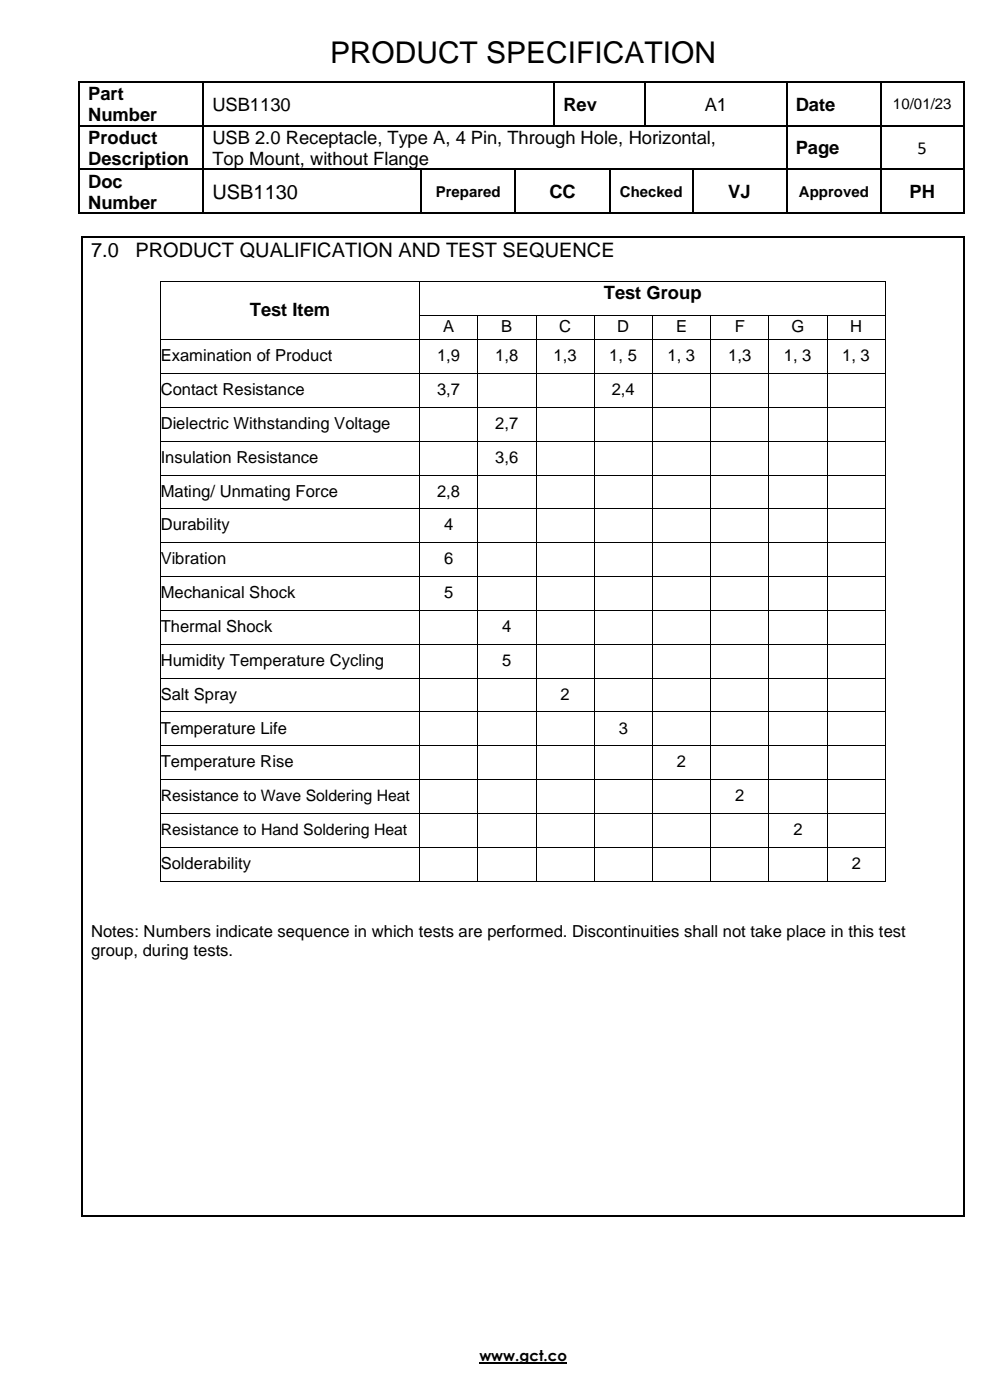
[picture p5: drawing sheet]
<svg xmlns="http://www.w3.org/2000/svg" width="210mm" height="297mm" viewBox="0 0 210 297" stroke-linecap="round" stroke-linejoin="round" font-family="sans-serif">
<defs><g id="words">
<text font-size="6.3" x="70" y="13.4">PRODUCT SPECIFICATION</text>
<g font-size="4.2">
<text x="45" y="42.2">USB1130</text>
<text x="19.3" y="54.5">7.0</text>
<text x="28.7" y="54.5">PRODUCT QUALIFICATION AND TEST SEQUENCE</text>
</g>
<g font-size="3.9">
<text x="18.7" y="21.2">Part</text>
<text x="45" y="23.5">USB1130</text>
<text x="119.5" y="23.5">Rev</text>
<text x="149.5" y="23.5">A1</text>
<text x="168.8" y="23.5">Date</text>
<text x="18.7" y="25.7">Number</text>
<text x="18.7" y="30.5">Product</text>
<text x="18.7" y="35">Description</text>
<text x="45" y="30.5">USB 2.0 Receptacle, Type A, 4 Pin, Through Hole, Horizontal,</text>
<text x="45" y="35">Top Mount, without Flange</text>
<text x="168.8" y="32.7">Page</text>
<text x="194.6" y="32.6">5</text>
<text x="18.7" y="39.8">Doc</text>
<text x="18.7" y="44.2">Number</text>
<text x="116.5" y="42">CC</text>
<text x="154.5" y="42">VJ</text>
<text x="192.9" y="42">PH</text>
<text x="128" y="63.4">Test Group</text>
<text x="53" y="66.9">Test Item</text>
</g>
<g font-size="3.5">
<text x="94" y="70.5">A</text>
<text x="106.3" y="70.5">B</text>
<text x="118.6" y="70.5">C</text>
<text x="130.9" y="70.5">D</text>
<text x="143.4" y="70.5">E</text>
<text x="155.8" y="70.5">F</text>
<text x="167.8" y="70.5">G</text>
<text x="180.3" y="70.5">H</text>
<text x="34.1" y="76.6">Examination of Product</text>
<text x="92.7" y="76.6">1,9</text>
<text x="105.1" y="76.6">1,8</text>
<text x="117.4" y="76.6">1,3</text>
<text x="129.2" y="76.6">1, 5</text>
<text x="141.6" y="76.6">1, 3</text>
<text x="154.5" y="76.6">1,3</text>
<text x="166.3" y="76.6">1, 3</text>
<text x="178.6" y="76.6">1, 3</text>
<text x="34.1" y="83.8">Contact Resistance</text>
<text x="92.7" y="83.8">3,7</text>
<text x="129.7" y="83.8">2,4</text>
<text x="34.1" y="90.9">Dielectric Withstanding Voltage</text>
<text x="105.1" y="90.9">2,7</text>
<text x="34.1" y="98.1">Insulation Resistance</text>
<text x="105.1" y="98.1">3,6</text>
<text x="34.1" y="105.3">Mating/ Unmating Force</text>
<text x="92.7" y="105.3">2,8</text>
<text x="34.1" y="112.5">Durability</text>
<text x="94.2" y="112.5">4</text>
<text x="34.1" y="119.7">Vibration</text>
<text x="94.2" y="119.7">6</text>
<text x="34.1" y="126.8">Mechanical Shock</text>
<text x="94.2" y="126.8">5</text>
<text x="34.1" y="134">Thermal Shock</text>
<text x="106.5" y="134">4</text>
<text x="34.1" y="141.2">Humidity Temperature Cycling</text>
<text x="106.5" y="141.2">5</text>
<text x="34.1" y="148.4">Salt Spray</text>
<text x="118.9" y="148.4">2</text>
<text x="34.1" y="155.6">Temperature Life</text>
<text x="131.2" y="155.6">3</text>
<text x="34.1" y="162.8">Temperature Rise</text>
<text x="143.6" y="162.8">2</text>
<text x="155.9" y="170">2</text>
<text x="168.3" y="177.1">2</text>
<text x="34.1" y="184.3">Solderability</text>
<text x="180.6" y="184.3">2</text>
<text x="19.3" y="198.7">Notes: Numbers indicate sequence in which tests are performed. Discontinuities shall not take place in this test</text>
<text x="19.3" y="202.8">group, during tests.</text>
</g>
<g font-size="3.3">
<text x="34.1" y="169.9">Resistance to Wave Soldering Heat</text>
<text x="34.1" y="177.1">Resistance to Hand Soldering Heat</text>
</g>
<g font-size="3.2">
<text x="189.4" y="23.2">10/01/23</text>
<text x="92.4" y="41.7">Prepared</text>
<text x="131.5" y="41.7">Checked</text>
<text x="169.5" y="41.7">Approved</text>
<text x="101.7" y="288.8">www.gct.co</text>
</g>
</g></defs>
<g fill="#000">
<path d="M16.6 17.2h.4v.4h-.4z" fill-rule="evenodd"/>
<path d="M16.6 17.2h.4v.4h-.4z" fill-rule="evenodd"/>
<path d="M43 17.2h.3v.4h-.3z" fill-rule="evenodd"/>
<path d="M117.4 17.2h.4v.4h-.4z" fill-rule="evenodd"/>
<path d="M136.7 17.2h.3v.4h-.3z" fill-rule="evenodd"/>
<path d="M166.7 17.2h.3v.4h-.3z" fill-rule="evenodd"/>
<path d="M186.7 17.2h.4v.4h-.4z" fill-rule="evenodd"/>
<path d="M204.2 17.2h.4v.4h-.4z" fill-rule="evenodd"/>
<path d="M204.2 17.2h.4v.4h-.4z" fill-rule="evenodd"/>
<path d="M16.6 26.5h.4v.3h-.4z" fill-rule="evenodd"/>
<path d="M16.6 35.8h.4v.3h-.4z" fill-rule="evenodd"/>
<path d="M43 26.5h.3v.3h-.3z" fill-rule="evenodd"/>
<path d="M43 35.8h.3v.3h-.3z" fill-rule="evenodd"/>
<path d="M89.2 35.8h.3v.3h-.3z" fill-rule="evenodd"/>
<path d="M109.2 35.8h.3v.3h-.3z" fill-rule="evenodd"/>
<path d="M117.4 26.5h.4v.3h-.4z" fill-rule="evenodd"/>
<path d="M129.2 35.8h.3v.3h-.3z" fill-rule="evenodd"/>
<path d="M136.7 26.5h.3v.3h-.3z" fill-rule="evenodd"/>
<path d="M146.7 35.8h.4v.3h-.4z" fill-rule="evenodd"/>
<path d="M166.7 26.5h.3v.3h-.3z" fill-rule="evenodd"/>
<path d="M166.7 35.8h.3v.3h-.3z" fill-rule="evenodd"/>
<path d="M186.7 26.5h.4v.3h-.4z" fill-rule="evenodd"/>
<path d="M186.7 35.8h.4v.3h-.4z" fill-rule="evenodd"/>
<path d="M204.2 26.5h.4v.3h-.4z" fill-rule="evenodd"/>
<path d="M204.2 35.8h.4v.3h-.4z" fill-rule="evenodd"/>
<path d="M16.6 45.1h.4v.3h-.4z" fill-rule="evenodd"/>
<path d="M16.6 45.1h.4v.3h-.4z" fill-rule="evenodd"/>
<path d="M17.2 50.2h.4v.3h-.4z" fill-rule="evenodd"/>
<path d="M17.2 50.2h.4v.3h-.4z" fill-rule="evenodd"/>
<path d="M33.9 59.6h.2v.2h-.2z" fill-rule="evenodd"/>
<path d="M33.9 59.6h.2v.2h-.2z" fill-rule="evenodd"/>
<path d="M43 45.1h.3v.3h-.3z" fill-rule="evenodd"/>
<path d="M88.9 59.6h.2v.2h-.2z" fill-rule="evenodd"/>
<path d="M89.2 45.1h.3v.3h-.3z" fill-rule="evenodd"/>
<path d="M109.2 45.1h.3v.3h-.3z" fill-rule="evenodd"/>
<path d="M129.2 45.1h.3v.3h-.3z" fill-rule="evenodd"/>
<path d="M146.7 45.1h.4v.3h-.4z" fill-rule="evenodd"/>
<path d="M166.7 45.1h.3v.3h-.3z" fill-rule="evenodd"/>
<path d="M186.7 45.1h.4v.3h-.4z" fill-rule="evenodd"/>
<path d="M187.7 59.6h.2v.2h-.2z" fill-rule="evenodd"/>
<path d="M187.7 59.6h.2v.2h-.2z" fill-rule="evenodd"/>
<path d="M204.2 45.1h.4v.3h-.4z" fill-rule="evenodd"/>
<path d="M204.2 45.1h.4v.3h-.4z" fill-rule="evenodd"/>
<path d="M204.2 50.2h.4v.3h-.4z" fill-rule="evenodd"/>
<path d="M204.2 50.2h.4v.3h-.4z" fill-rule="evenodd"/>
<path d="M33.9 66.9h.2v.2h-.2z" fill-rule="evenodd"/>
<path d="M33.9 71.9h.2v.2h-.2z" fill-rule="evenodd"/>
<path d="M33.9 79.1h.2v.2h-.2z" fill-rule="evenodd"/>
<path d="M88.9 66.9h.2v.2h-.2z" fill-rule="evenodd"/>
<path d="M88.9 71.9h.2v.2h-.2z" fill-rule="evenodd"/>
<path d="M88.9 79.1h.2v.2h-.2z" fill-rule="evenodd"/>
<path d="M101.2 66.9h.2v.2h-.2z" fill-rule="evenodd"/>
<path d="M101.2 71.9h.2v.2h-.2z" fill-rule="evenodd"/>
<path d="M101.2 79.1h.2v.2h-.2z" fill-rule="evenodd"/>
<path d="M113.6 66.9h.2v.2h-.2z" fill-rule="evenodd"/>
<path d="M113.6 71.9h.2v.2h-.2z" fill-rule="evenodd"/>
<path d="M113.6 79.1h.2v.2h-.2z" fill-rule="evenodd"/>
<path d="M125.9 66.9h.2v.2h-.2z" fill-rule="evenodd"/>
<path d="M125.9 71.9h.2v.2h-.2z" fill-rule="evenodd"/>
<path d="M125.9 79.1h.2v.2h-.2z" fill-rule="evenodd"/>
<path d="M138.3 66.9h.2v.2h-.2z" fill-rule="evenodd"/>
<path d="M138.3 71.9h.2v.2h-.2z" fill-rule="evenodd"/>
<path d="M138.3 79.1h.2v.2h-.2z" fill-rule="evenodd"/>
<path d="M150.7 66.9h.1v.2h-.1z" fill-rule="evenodd"/>
<path d="M150.7 71.9h.1v.2h-.1z" fill-rule="evenodd"/>
<path d="M150.7 79.1h.1v.2h-.1z" fill-rule="evenodd"/>
<path d="M163 66.9h.1v.2h-.1z" fill-rule="evenodd"/>
<path d="M163 71.9h.1v.2h-.1z" fill-rule="evenodd"/>
<path d="M163 79.1h.1v.2h-.1z" fill-rule="evenodd"/>
<path d="M175.3 66.9h.2v.2h-.2z" fill-rule="evenodd"/>
<path d="M175.3 71.9h.2v.2h-.2z" fill-rule="evenodd"/>
<path d="M175.3 79.1h.2v.2h-.2z" fill-rule="evenodd"/>
<path d="M187.7 66.9h.2v.2h-.2z" fill-rule="evenodd"/>
<path d="M187.7 71.9h.2v.2h-.2z" fill-rule="evenodd"/>
<path d="M187.7 79.1h.2v.2h-.2z" fill-rule="evenodd"/>
<path d="M33.9 86.3h.2v.2h-.2z" fill-rule="evenodd"/>
<path d="M33.9 93.5h.2v.2h-.2z" fill-rule="evenodd"/>
<path d="M88.9 86.3h.2v.2h-.2z" fill-rule="evenodd"/>
<path d="M88.9 93.5h.2v.2h-.2z" fill-rule="evenodd"/>
<path d="M101.2 86.3h.2v.2h-.2z" fill-rule="evenodd"/>
<path d="M101.2 93.5h.2v.2h-.2z" fill-rule="evenodd"/>
<path d="M113.6 86.3h.2v.2h-.2z" fill-rule="evenodd"/>
<path d="M113.6 93.5h.2v.2h-.2z" fill-rule="evenodd"/>
<path d="M125.9 86.3h.2v.2h-.2z" fill-rule="evenodd"/>
<path d="M125.9 93.5h.2v.2h-.2z" fill-rule="evenodd"/>
<path d="M138.3 86.3h.2v.2h-.2z" fill-rule="evenodd"/>
<path d="M138.3 93.5h.2v.2h-.2z" fill-rule="evenodd"/>
<path d="M150.7 86.3h.1v.2h-.1z" fill-rule="evenodd"/>
<path d="M150.7 93.5h.1v.2h-.1z" fill-rule="evenodd"/>
<path d="M163 86.3h.1v.2h-.1z" fill-rule="evenodd"/>
<path d="M163 93.5h.1v.2h-.1z" fill-rule="evenodd"/>
<path d="M175.3 86.3h.2v.2h-.2z" fill-rule="evenodd"/>
<path d="M175.3 93.5h.2v.2h-.2z" fill-rule="evenodd"/>
<path d="M187.7 86.3h.2v.2h-.2z" fill-rule="evenodd"/>
<path d="M187.7 93.5h.2v.2h-.2z" fill-rule="evenodd"/>
<path d="M33.9 100.7h.2v.2h-.2z" fill-rule="evenodd"/>
<path d="M33.9 107.8h.2v.2h-.2z" fill-rule="evenodd"/>
<path d="M33.9 115h.2v.2h-.2z" fill-rule="evenodd"/>
<path d="M88.9 100.7h.2v.2h-.2z" fill-rule="evenodd"/>
<path d="M88.9 107.8h.2v.2h-.2z" fill-rule="evenodd"/>
<path d="M88.9 115h.2v.2h-.2z" fill-rule="evenodd"/>
<path d="M101.2 100.7h.2v.2h-.2z" fill-rule="evenodd"/>
<path d="M101.2 107.8h.2v.2h-.2z" fill-rule="evenodd"/>
<path d="M101.2 115h.2v.2h-.2z" fill-rule="evenodd"/>
<path d="M113.6 100.7h.2v.2h-.2z" fill-rule="evenodd"/>
<path d="M113.6 107.8h.2v.2h-.2z" fill-rule="evenodd"/>
<path d="M113.6 115h.2v.2h-.2z" fill-rule="evenodd"/>
<path d="M125.9 100.7h.2v.2h-.2z" fill-rule="evenodd"/>
<path d="M125.9 107.8h.2v.2h-.2z" fill-rule="evenodd"/>
<path d="M125.9 115h.2v.2h-.2z" fill-rule="evenodd"/>
<path d="M138.3 100.7h.2v.2h-.2z" fill-rule="evenodd"/>
<path d="M138.3 107.8h.2v.2h-.2z" fill-rule="evenodd"/>
<path d="M138.3 115h.2v.2h-.2z" fill-rule="evenodd"/>
<path d="M150.7 100.7h.1v.2h-.1z" fill-rule="evenodd"/>
<path d="M150.7 107.8h.1v.2h-.1z" fill-rule="evenodd"/>
<path d="M150.7 115h.1v.2h-.1z" fill-rule="evenodd"/>
<path d="M163 100.7h.1v.2h-.1z" fill-rule="evenodd"/>
<path d="M163 107.8h.1v.2h-.1z" fill-rule="evenodd"/>
<path d="M163 115h.1v.2h-.1z" fill-rule="evenodd"/>
<path d="M175.3 100.7h.2v.2h-.2z" fill-rule="evenodd"/>
<path d="M175.3 107.8h.2v.2h-.2z" fill-rule="evenodd"/>
<path d="M175.3 115h.2v.2h-.2z" fill-rule="evenodd"/>
<path d="M187.7 100.7h.2v.2h-.2z" fill-rule="evenodd"/>
<path d="M187.7 107.8h.2v.2h-.2z" fill-rule="evenodd"/>
<path d="M187.7 115h.2v.2h-.2z" fill-rule="evenodd"/>
<path d="M33.9 122.2h.2v.2h-.2z" fill-rule="evenodd"/>
<path d="M33.9 129.4h.2v.2h-.2z" fill-rule="evenodd"/>
<path d="M33.9 136.6h.2v.2h-.2z" fill-rule="evenodd"/>
<path d="M88.9 122.2h.2v.2h-.2z" fill-rule="evenodd"/>
<path d="M88.9 129.4h.2v.2h-.2z" fill-rule="evenodd"/>
<path d="M88.9 136.6h.2v.2h-.2z" fill-rule="evenodd"/>
<path d="M101.2 122.2h.2v.2h-.2z" fill-rule="evenodd"/>
<path d="M101.2 129.4h.2v.2h-.2z" fill-rule="evenodd"/>
<path d="M101.2 136.6h.2v.2h-.2z" fill-rule="evenodd"/>
<path d="M113.6 122.2h.2v.2h-.2z" fill-rule="evenodd"/>
<path d="M113.6 129.4h.2v.2h-.2z" fill-rule="evenodd"/>
<path d="M113.6 136.6h.2v.2h-.2z" fill-rule="evenodd"/>
<path d="M125.9 122.2h.2v.2h-.2z" fill-rule="evenodd"/>
<path d="M125.9 129.4h.2v.2h-.2z" fill-rule="evenodd"/>
<path d="M125.9 136.6h.2v.2h-.2z" fill-rule="evenodd"/>
<path d="M138.3 122.2h.2v.2h-.2z" fill-rule="evenodd"/>
<path d="M138.3 129.4h.2v.2h-.2z" fill-rule="evenodd"/>
<path d="M138.3 136.6h.2v.2h-.2z" fill-rule="evenodd"/>
<path d="M150.7 122.2h.1v.2h-.1z" fill-rule="evenodd"/>
<path d="M150.7 129.4h.1v.2h-.1z" fill-rule="evenodd"/>
<path d="M150.7 136.6h.1v.2h-.1z" fill-rule="evenodd"/>
<path d="M163 122.2h.1v.2h-.1z" fill-rule="evenodd"/>
<path d="M163 129.4h.1v.2h-.1z" fill-rule="evenodd"/>
<path d="M163 136.6h.1v.2h-.1z" fill-rule="evenodd"/>
<path d="M175.3 122.2h.2v.2h-.2z" fill-rule="evenodd"/>
<path d="M175.3 129.4h.2v.2h-.2z" fill-rule="evenodd"/>
<path d="M175.3 136.6h.2v.2h-.2z" fill-rule="evenodd"/>
<path d="M187.7 122.2h.2v.2h-.2z" fill-rule="evenodd"/>
<path d="M187.7 129.4h.2v.2h-.2z" fill-rule="evenodd"/>
<path d="M187.7 136.6h.2v.2h-.2z" fill-rule="evenodd"/>
<path d="M33.9 143.7h.2v.2h-.2z" fill-rule="evenodd"/>
<path d="M33.9 150.9h.2v.2h-.2z" fill-rule="evenodd"/>
<path d="M33.9 158.1h.2v.2h-.2z" fill-rule="evenodd"/>
<path d="M88.9 143.7h.2v.2h-.2z" fill-rule="evenodd"/>
<path d="M88.9 150.9h.2v.2h-.2z" fill-rule="evenodd"/>
<path d="M88.9 158.1h.2v.2h-.2z" fill-rule="evenodd"/>
<path d="M101.2 143.7h.2v.2h-.2z" fill-rule="evenodd"/>
<path d="M101.2 150.9h.2v.2h-.2z" fill-rule="evenodd"/>
<path d="M101.2 158.1h.2v.2h-.2z" fill-rule="evenodd"/>
<path d="M113.6 143.7h.2v.2h-.2z" fill-rule="evenodd"/>
<path d="M113.6 150.9h.2v.2h-.2z" fill-rule="evenodd"/>
<path d="M113.6 158.1h.2v.2h-.2z" fill-rule="evenodd"/>
<path d="M125.9 143.7h.2v.2h-.2z" fill-rule="evenodd"/>
<path d="M125.9 150.9h.2v.2h-.2z" fill-rule="evenodd"/>
<path d="M125.9 158.1h.2v.2h-.2z" fill-rule="evenodd"/>
<path d="M138.3 143.7h.2v.2h-.2z" fill-rule="evenodd"/>
<path d="M138.3 150.9h.2v.2h-.2z" fill-rule="evenodd"/>
<path d="M138.3 158.1h.2v.2h-.2z" fill-rule="evenodd"/>
<path d="M150.7 143.7h.1v.2h-.1z" fill-rule="evenodd"/>
<path d="M150.7 150.9h.1v.2h-.1z" fill-rule="evenodd"/>
<path d="M150.7 158.1h.1v.2h-.1z" fill-rule="evenodd"/>
<path d="M163 143.7h.1v.2h-.1z" fill-rule="evenodd"/>
<path d="M163 150.9h.1v.2h-.1z" fill-rule="evenodd"/>
<path d="M163 158.1h.1v.2h-.1z" fill-rule="evenodd"/>
<path d="M175.3 143.7h.2v.2h-.2z" fill-rule="evenodd"/>
<path d="M175.3 150.9h.2v.2h-.2z" fill-rule="evenodd"/>
<path d="M175.3 158.1h.2v.2h-.2z" fill-rule="evenodd"/>
<path d="M187.7 143.7h.2v.2h-.2z" fill-rule="evenodd"/>
<path d="M187.7 150.9h.2v.2h-.2z" fill-rule="evenodd"/>
<path d="M187.7 158.1h.2v.2h-.2z" fill-rule="evenodd"/>
<path d="M33.9 165.3h.2v.2h-.2z" fill-rule="evenodd"/>
<path d="M33.9 172.5h.2v.2h-.2z" fill-rule="evenodd"/>
<path d="M33.9 179.6h.2v.2h-.2z" fill-rule="evenodd"/>
<path d="M88.9 165.3h.2v.2h-.2z" fill-rule="evenodd"/>
<path d="M88.9 172.5h.2v.2h-.2z" fill-rule="evenodd"/>
<path d="M88.9 179.6h.2v.2h-.2z" fill-rule="evenodd"/>
<path d="M101.2 165.3h.2v.2h-.2z" fill-rule="evenodd"/>
<path d="M101.2 172.5h.2v.2h-.2z" fill-rule="evenodd"/>
<path d="M101.2 179.6h.2v.2h-.2z" fill-rule="evenodd"/>
<path d="M113.6 165.3h.2v.2h-.2z" fill-rule="evenodd"/>
<path d="M113.6 172.5h.2v.2h-.2z" fill-rule="evenodd"/>
<path d="M113.6 179.6h.2v.2h-.2z" fill-rule="evenodd"/>
<path d="M125.9 165.3h.2v.2h-.2z" fill-rule="evenodd"/>
<path d="M125.9 172.5h.2v.2h-.2z" fill-rule="evenodd"/>
<path d="M125.9 179.6h.2v.2h-.2z" fill-rule="evenodd"/>
<path d="M138.3 165.3h.2v.2h-.2z" fill-rule="evenodd"/>
<path d="M138.3 172.5h.2v.2h-.2z" fill-rule="evenodd"/>
<path d="M138.3 179.6h.2v.2h-.2z" fill-rule="evenodd"/>
<path d="M150.7 165.3h.1v.2h-.1z" fill-rule="evenodd"/>
<path d="M150.7 172.5h.1v.2h-.1z" fill-rule="evenodd"/>
<path d="M150.7 179.6h.1v.2h-.1z" fill-rule="evenodd"/>
<path d="M163 165.3h.1v.2h-.1z" fill-rule="evenodd"/>
<path d="M163 172.5h.1v.2h-.1z" fill-rule="evenodd"/>
<path d="M163 179.6h.1v.2h-.1z" fill-rule="evenodd"/>
<path d="M175.3 165.3h.2v.2h-.2z" fill-rule="evenodd"/>
<path d="M175.3 172.5h.2v.2h-.2z" fill-rule="evenodd"/>
<path d="M175.3 179.6h.2v.2h-.2z" fill-rule="evenodd"/>
<path d="M187.7 165.3h.2v.2h-.2z" fill-rule="evenodd"/>
<path d="M187.7 172.5h.2v.2h-.2z" fill-rule="evenodd"/>
<path d="M187.7 179.6h.2v.2h-.2z" fill-rule="evenodd"/>
<path d="M33.9 186.8h.2v.2h-.2z" fill-rule="evenodd"/>
<path d="M33.9 186.8h.2v.2h-.2z" fill-rule="evenodd"/>
<path d="M88.9 186.8h.2v.2h-.2z" fill-rule="evenodd"/>
<path d="M101.2 186.8h.2v.2h-.2z" fill-rule="evenodd"/>
<path d="M113.6 186.8h.2v.2h-.2z" fill-rule="evenodd"/>
<path d="M125.9 186.8h.2v.2h-.2z" fill-rule="evenodd"/>
<path d="M138.3 186.8h.2v.2h-.2z" fill-rule="evenodd"/>
<path d="M150.7 186.8h.1v.2h-.1z" fill-rule="evenodd"/>
<path d="M163 186.8h.1v.2h-.1z" fill-rule="evenodd"/>
<path d="M175.3 186.8h.2v.2h-.2z" fill-rule="evenodd"/>
<path d="M187.7 186.8h.2v.2h-.2z" fill-rule="evenodd"/>
<path d="M187.7 186.8h.2v.2h-.2z" fill-rule="evenodd"/>
<path d="M17.2 257.8h.4v.3h-.4z" fill-rule="evenodd"/>
<path d="M17.2 257.8h.4v.3h-.4z" fill-rule="evenodd"/>
<path d="M204.2 257.8h.4v.3h-.4z" fill-rule="evenodd"/>
<path d="M204.2 257.8h.4v.3h-.4z" fill-rule="evenodd"/>
</g>
<g fill="none" stroke="#000" stroke-width=".34">
<path d="M16.8 17.6v8.9M17 17.4h26M43.1 17.6v8.9M43.3 17.4h74.1M117.6 17.6v8.9M117.8 17.4h18.9M136.9 17.6v8.9M137 17.4h29.7M166.9 17.6v8.9M167 17.4h19.7M186.9 17.6v8.9M187.1 17.4h17.1"/>
<path d="M204.4 17.6v8.9M16.8 26.8v9M16.8 36.1v9M17 26.7h26M17 35.9h26M43.1 26.8v9M43.1 36.1v9M43.3 26.7h74.1M43.3 35.9h45.9M89.3 36.1v9M89.5 35.9h19.7M109.3 36.1v9"/>
<path d="M109.5 35.9h19.7M117.8 26.7h18.9M129.4 36.1v9M129.5 35.9h17.2M137 26.7h29.7M146.9 36.1v9M147.1 35.9h19.6M166.9 26.8v9M166.9 36.1v9M167 26.7h19.7M167 35.9h19.7M186.9 26.8v9"/>
<path d="M186.9 36.1v9M187.1 26.7h17.1M187.1 35.9h17.1M204.4 26.8v9M204.4 36.1v9M17 45.3h26M17.4 50.5v207.3M17.6 50.3h186.6M43.3 45.3h45.9M89.5 45.3h19.7M109.5 45.3h19.7M129.5 45.3h17.2"/>
<path d="M147.1 45.3h19.6M167 45.3h19.7M187.1 45.3h17.1M204.4 50.5v207.3M17.6 258h186.6"/>
</g>
<path d="M101.7 289.2h18.5" fill="none" stroke="#000" stroke-width=".3"/>
<g fill="none" stroke="#000" stroke-width=".21">
<path d="M34 59.8v7.1M34.1 59.7h54.8M89 59.8v7.1M89.1 59.7h98.6M187.8 59.8v7.1M34 67.1v4.8M34 72.1v7M34 79.3v7M34.1 72h54.8M34.1 79.2h54.8M89 67.1v4.8M89 72.1v7"/>
<path d="M89 79.3v7M89.1 67h12.1M89.1 72h12.1M89.1 79.2h12.1M101.3 67.1v4.8M101.3 72.1v7M101.3 79.3v7M101.4 67h12.2M101.4 72h12.2M101.4 79.2h12.2M113.7 67.1v4.8M113.7 72.1v7"/>
<path d="M113.7 79.3v7M113.8 67h12.1M113.8 72h12.1M113.8 79.2h12.1M126 67.1v4.8M126 72.1v7M126 79.3v7M126.1 67h12.2M126.1 72h12.2M126.1 79.2h12.2M138.4 67.1v4.8M138.4 72.1v7"/>
<path d="M138.4 79.3v7M138.5 67h12.2M138.5 72h12.2M138.5 79.2h12.2M150.7 67.1v4.8M150.7 72.1v7M150.7 79.3v7M150.8 67h12.2M150.8 72h12.2M150.8 79.2h12.2M163.1 67.1v4.8M163.1 72.1v7"/>
<path d="M163.1 79.3v7M163.1 67h12.2M163.1 72h12.2M163.1 79.2h12.2M175.4 67.1v4.8M175.4 72.1v7M175.4 79.3v7M175.5 67h12.2M175.5 72h12.2M175.5 79.2h12.2M187.8 67.1v4.8M187.8 72.1v7"/>
<path d="M187.8 79.3v7M34 86.5v7M34 93.7v7M34.1 86.4h54.8M34.1 93.6h54.8M89 86.5v7M89 93.7v7M89.1 86.4h12.1M89.1 93.6h12.1M101.3 86.5v7M101.3 93.7v7M101.4 86.4h12.2"/>
<path d="M101.4 93.6h12.2M113.7 86.5v7M113.7 93.7v7M113.8 86.4h12.1M113.8 93.6h12.1M126 86.5v7M126 93.7v7M126.1 86.4h12.2M126.1 93.6h12.2M138.4 86.5v7M138.4 93.7v7M138.5 86.4h12.2"/>
<path d="M138.5 93.6h12.2M150.7 86.5v7M150.7 93.7v7M150.8 86.4h12.2M150.8 93.6h12.2M163.1 86.5v7M163.1 93.7v7M163.1 86.4h12.2M163.1 93.6h12.2M175.4 86.5v7M175.4 93.7v7M175.5 86.4h12.2"/>
<path d="M175.5 93.6h12.2M187.8 86.5v7M187.8 93.7v7M34 100.9v6.9M34 108v7M34 115.2v7M34.1 100.8h54.8M34.1 107.9h54.8M34.1 115.1h54.8M89 100.9v6.9M89 108v7M89 115.2v7"/>
<path d="M89.1 100.8h12.1M89.1 107.9h12.1M89.1 115.1h12.1M101.3 100.9v6.9M101.3 108v7M101.3 115.2v7M101.4 100.8h12.2M101.4 107.9h12.2M101.4 115.1h12.2M113.7 100.9v6.9M113.7 108v7M113.7 115.2v7"/>
<path d="M113.8 100.8h12.1M113.8 107.9h12.1M113.8 115.1h12.1M126 100.9v6.9M126 108v7M126 115.2v7M126.1 100.8h12.2M126.1 107.9h12.2M126.1 115.1h12.2M138.4 100.9v6.9M138.4 108v7M138.4 115.2v7"/>
<path d="M138.5 100.8h12.2M138.5 107.9h12.2M138.5 115.1h12.2M150.7 100.9v6.9M150.7 108v7M150.7 115.2v7M150.8 100.8h12.2M150.8 107.9h12.2M150.8 115.1h12.2M163.1 100.9v6.9M163.1 108v7M163.1 115.2v7"/>
<path d="M163.1 100.8h12.2M163.1 107.9h12.2M163.1 115.1h12.2M175.4 100.9v6.9M175.4 108v7M175.4 115.2v7M175.5 100.8h12.2M175.5 107.9h12.2M175.5 115.1h12.2M187.8 100.9v6.9M187.8 108v7M187.8 115.2v7"/>
<path d="M34 122.4v7M34 129.6v7M34 136.8v6.9M34.1 122.3h54.8M34.1 129.5h54.8M34.1 136.7h54.8M89 122.4v7M89 129.6v7M89 136.8v6.9M89.1 122.3h12.1M89.1 129.5h12.1M89.1 136.7h12.1"/>
<path d="M101.3 122.4v7M101.3 129.6v7M101.3 136.8v6.9M101.4 122.3h12.2M101.4 129.5h12.2M101.4 136.7h12.2M113.7 122.4v7M113.7 129.6v7M113.7 136.8v6.9M113.8 122.3h12.1M113.8 129.5h12.1M113.8 136.7h12.1"/>
<path d="M126 122.4v7M126 129.6v7M126 136.8v6.9M126.1 122.3h12.2M126.1 129.5h12.2M126.1 136.7h12.2M138.4 122.4v7M138.4 129.6v7M138.4 136.8v6.9M138.5 122.3h12.2M138.5 129.5h12.2M138.5 136.7h12.2"/>
<path d="M150.7 122.4v7M150.7 129.6v7M150.7 136.8v6.9M150.8 122.3h12.2M150.8 129.5h12.2M150.8 136.7h12.2M163.1 122.4v7M163.1 129.6v7M163.1 136.8v6.9M163.1 122.3h12.2M163.1 129.5h12.2M163.1 136.7h12.2"/>
<path d="M175.4 122.4v7M175.4 129.6v7M175.4 136.8v6.9M175.5 122.3h12.2M175.5 129.5h12.2M175.5 136.7h12.2M187.8 122.4v7M187.8 129.6v7M187.8 136.8v6.9M34 143.9v7M34 151.1v7M34 158.3v7"/>
<path d="M34.1 143.8h54.8M34.1 151h54.8M34.1 158.2h54.8M89 143.9v7M89 151.1v7M89 158.3v7M89.1 143.8h12.1M89.1 151h12.1M89.1 158.2h12.1M101.3 143.9v7M101.3 151.1v7M101.3 158.3v7"/>
<path d="M101.4 143.8h12.2M101.4 151h12.2M101.4 158.2h12.2M113.7 143.9v7M113.7 151.1v7M113.7 158.3v7M113.8 143.8h12.1M113.8 151h12.1M113.8 158.2h12.1M126 143.9v7M126 151.1v7M126 158.3v7"/>
<path d="M126.1 143.8h12.2M126.1 151h12.2M126.1 158.2h12.2M138.4 143.9v7M138.4 151.1v7M138.4 158.3v7M138.5 143.8h12.2M138.5 151h12.2M138.5 158.2h12.2M150.7 143.9v7M150.7 151.1v7M150.7 158.3v7"/>
<path d="M150.8 143.8h12.2M150.8 151h12.2M150.8 158.2h12.2M163.1 143.9v7M163.1 151.1v7M163.1 158.3v7M163.1 143.8h12.2M163.1 151h12.2M163.1 158.2h12.2M175.4 143.9v7M175.4 151.1v7M175.4 158.3v7"/>
<path d="M175.5 143.8h12.2M175.5 151h12.2M175.5 158.2h12.2M187.8 143.9v7M187.8 151.1v7M187.8 158.3v7M34 165.5v7M34 172.7v6.9M34 179.8v7M34.1 165.4h54.8M34.1 172.6h54.8M34.1 179.7h54.8"/>
<path d="M89 165.5v7M89 172.7v6.9M89 179.8v7M89.1 165.4h12.1M89.1 172.6h12.1M89.1 179.7h12.1M101.3 165.5v7M101.3 172.7v6.9M101.3 179.8v7M101.4 165.4h12.2M101.4 172.6h12.2M101.4 179.7h12.2"/>
<path d="M113.7 165.5v7M113.7 172.7v6.9M113.7 179.8v7M113.8 165.4h12.1M113.8 172.6h12.1M113.8 179.7h12.1M126 165.5v7M126 172.7v6.9M126 179.8v7M126.1 165.4h12.2M126.1 172.6h12.2M126.1 179.7h12.2"/>
<path d="M138.4 165.5v7M138.4 172.7v6.9M138.4 179.8v7M138.5 165.4h12.2M138.5 172.6h12.2M138.5 179.7h12.2M150.7 165.5v7M150.7 172.7v6.9M150.7 179.8v7M150.8 165.4h12.2M150.8 172.6h12.2M150.8 179.7h12.2"/>
<path d="M163.1 165.5v7M163.1 172.7v6.9M163.1 179.8v7M163.1 165.4h12.2M163.1 172.6h12.2M163.1 179.7h12.2M175.4 165.5v7M175.4 172.7v6.9M175.4 179.8v7M175.5 165.4h12.2M175.5 172.6h12.2M175.5 179.7h12.2"/>
<path d="M187.8 165.5v7M187.8 172.7v6.9M187.8 179.8v7M34.1 186.9h54.8M89.1 186.9h12.1M101.4 186.9h12.2M113.8 186.9h12.1M126.1 186.9h12.2M138.5 186.9h12.2M150.8 186.9h12.2M163.1 186.9h12.2M175.5 186.9h12.2"/>
</g>
<use href="#words"/>
</svg>
